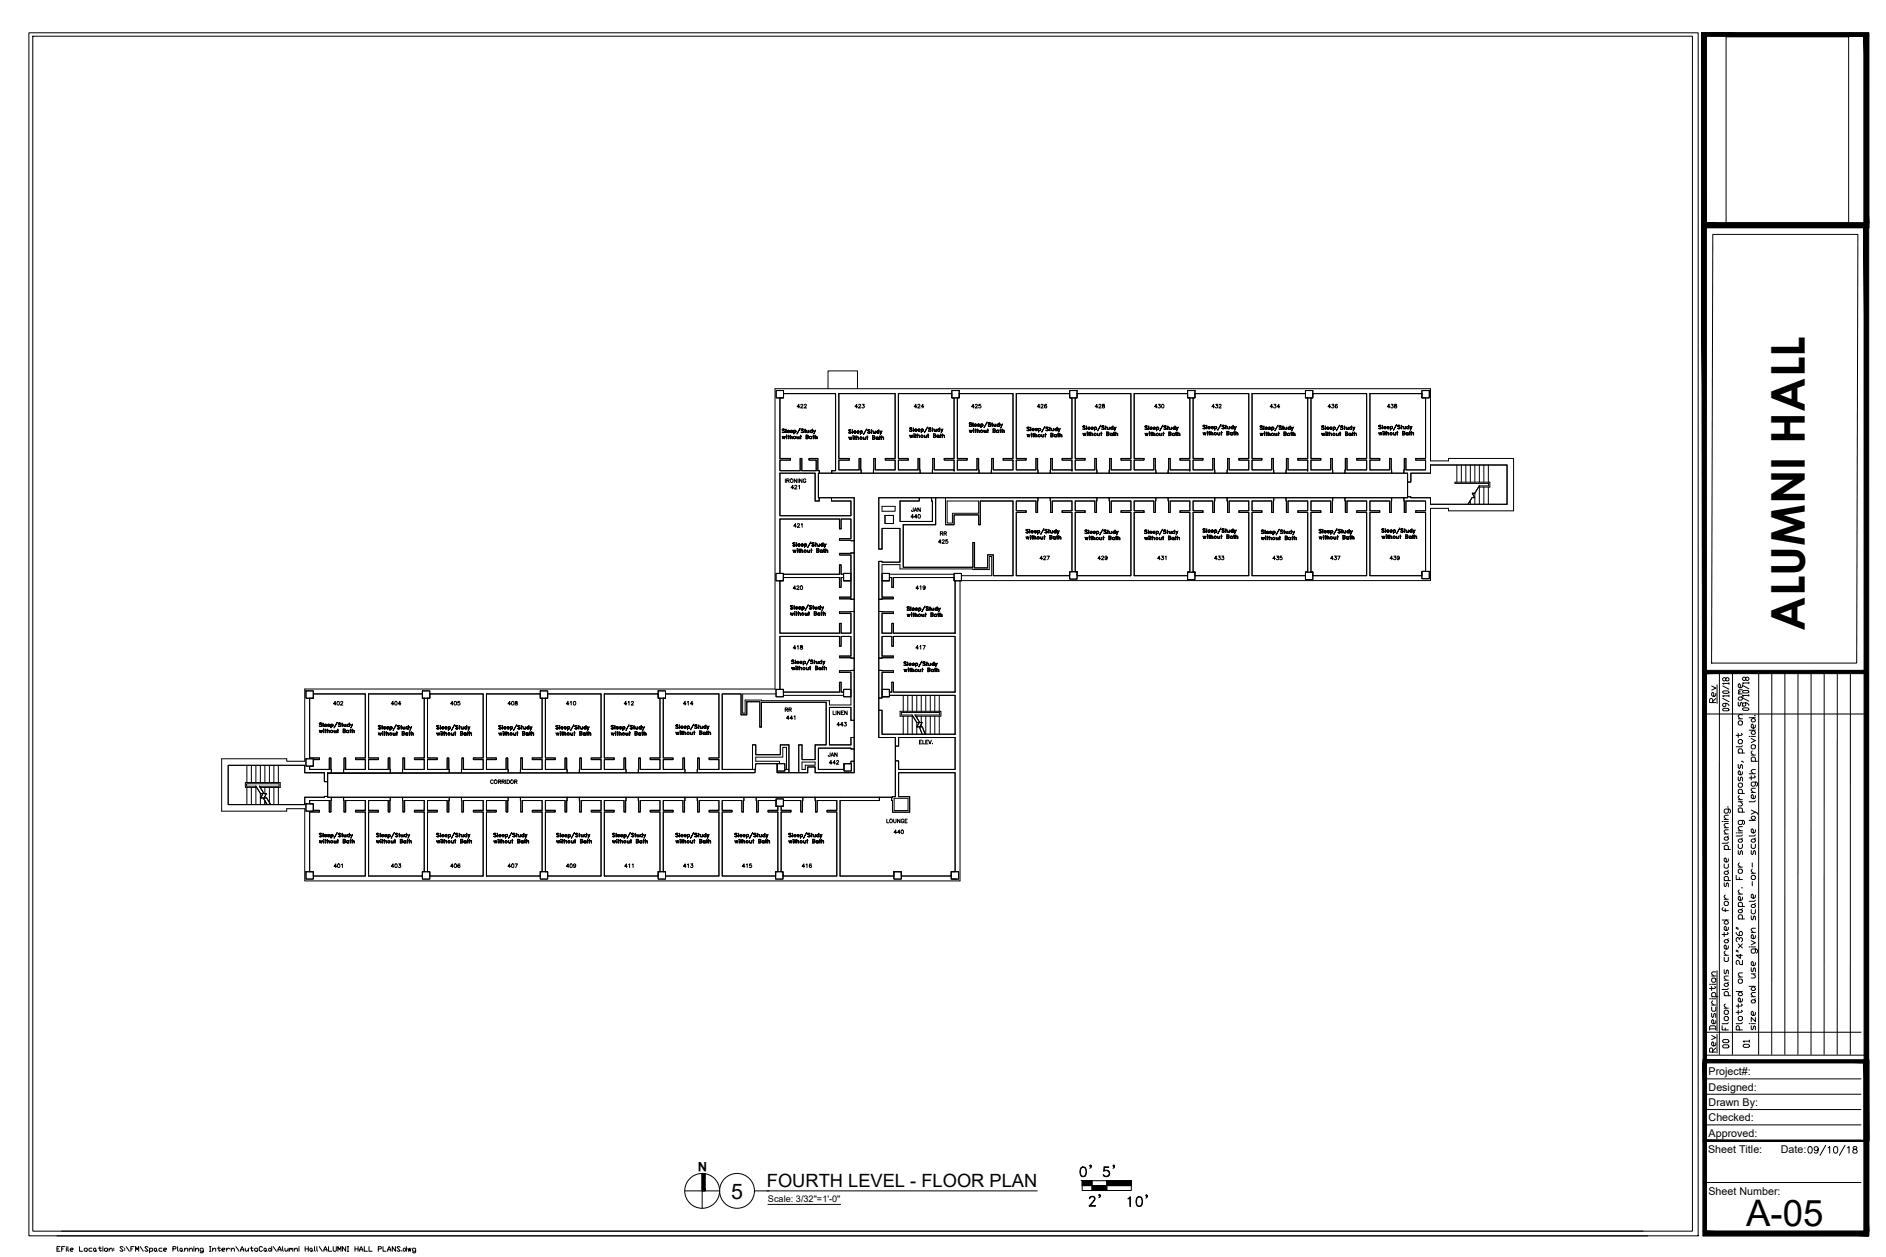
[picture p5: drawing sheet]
<svg xmlns="http://www.w3.org/2000/svg" width="914mm" height="610mm" viewBox="0 0 914 610" stroke-linecap="round" stroke-linejoin="round" font-family="sans-serif">
<defs><g id="words">
<text font-size="22.6" x="875" y="306" transform="rotate(-90 875 306)">ALUMNI HALL</text>
<text font-size="17.7" x="847" y="594">A-05</text>
<text font-size="10.4" x="354" y="581">5</text>
<g font-size="9.7">
<text x="535" y="586" transform="rotate(-90 535 586)">2'</text>
<text x="546" y="586">10'</text>
</g>
<g font-size="9.3">
<text x="530" y="572" transform="rotate(-90 530 572)">0'</text>
<text x="542" y="572" transform="rotate(-90 542 572)">5'</text>
</g>
<text font-size="8.9" x="372" y="576">FOURTH LEVEL - FLOOR PLAN</text>
<text font-size="8.8" x="876" y="562">09/10/18</text>
<text font-size="7.5" x="847" y="501" transform="rotate(-90 847 501)">Plotted on 24&quot;x36&quot; paper. For scaling purposes, plot on same</text>
<g font-size="6.6">
<text x="840" y="509" transform="rotate(-90 840 509)">00</text>
<text x="849" y="509" transform="rotate(-90 849 509)">01</text>
</g>
<text font-size="6.3" x="343" y="564" transform="rotate(180 343 564)">N</text>
<g font-size="5.3">
<text x="380" y="350">441</text>
<text x="433" y="406">440</text>
</g>
<g font-size="5.2">
<text x="828" y="521">Project#:</text>
<text x="828" y="529">Designed:</text>
<text x="828" y="536">Drawn By:</text>
<text x="828" y="544">Checked:</text>
<text x="828" y="551">Approved:</text>
<text x="828" y="559">Sheet Title:</text>
<text x="863" y="559">Date:</text>
<text x="828" y="580">Sheet Number:</text>
</g>
<g font-size="4.9">
<text x="386" y="199">422</text>
<text x="413" y="199">423</text>
<text x="442" y="199">424</text>
<text x="470" y="199">425</text>
<text x="502" y="199">426</text>
<text x="530" y="199">428</text>
<text x="559" y="199">430</text>
<text x="587" y="199">432</text>
<text x="615" y="199">434</text>
<text x="643" y="199">436</text>
<text x="672" y="199">438</text>
<text x="383" y="238">421</text>
<text x="441" y="249">JAN</text>
<text x="384" y="257">421</text>
<text x="441" y="253">440</text>
<text x="455" y="261">RR</text>
<text x="454" y="265">425</text>
<text x="503" y="273">427</text>
<text x="531" y="273">429</text>
<text x="560" y="273">431</text>
<text x="588" y="273">433</text>
<text x="616" y="273">435</text>
<text x="644" y="273">437</text>
<text x="673" y="273">439</text>
<text x="384" y="287">420</text>
<text x="443" y="287">419</text>
<text x="384" y="316">418</text>
<text x="443" y="316">417</text>
<text x="161" y="343">402</text>
<text x="189" y="343">404</text>
<text x="218" y="343">405</text>
<text x="246" y="343">408</text>
<text x="274" y="343">410</text>
<text x="302" y="343">412</text>
<text x="331" y="343">414</text>
<text x="380" y="346">RR</text>
<text x="403" y="348">LINEN</text>
<text x="405" y="353">443</text>
<text x="401" y="368">JAN</text>
<text x="401" y="372">442</text>
<text x="237" y="381">CORRIDOR</text>
<text x="429" y="400">LOUNGE</text>
<text x="161" y="422">401</text>
<text x="189" y="422">403</text>
<text x="218" y="422">406</text>
<text x="246" y="422">407</text>
<text x="274" y="422">409</text>
<text x="302" y="422">411</text>
<text x="331" y="422">413</text>
<text x="359" y="422">415</text>
<text x="388" y="422">416</text>
</g>
<text font-size="4.4" x="372" y="583">Scale: 3/32&quot;=1'-0&quot;</text>
</g></defs>
<!-- layer: BLDGlines -->
<g fill="none" stroke="#000" stroke-width=".48">
<path d="M837 18h59v90h-59zM376 189h4v4h-4zM378 193v29h5v1h-5v5h10v-6h1v6h7v-5h-4v-1h5v6v1v14h-2v-14h-17M380 191h25v37h-2v1h15l-1-7v6h-10v-5h5v-1h-5v-31M380 191h25v37h-2v1h-6v-1v-6h-5v1h4v5h-7v-6h-1v6h-10v-5h5v-1h-5v-29h2zM401 188v-8h15v8M407 191h27v31h-5v1h5v5h-10v-6l-1 7h23v-7h-1v6h-9v-5h4v-1h-4v-31M407 191h27v31h-5v1h5v5h-10v-6l-1 7h-5l-1-7v6h-10v-5h5v-1h-5zM436 191h25v2h2v29h-5v1h5v5h-10v-6h-1v7h-6v-7h-1v6h-9v-5h4v-1h-4zM436 191h25M461 189h4v4h-4zM463 193v29h-5v1h5v5h-10v-6h-1v7h23l-1-7v6h-10v-5h5v-1h-5v-29"/>
<path d="M465 191h26v31h-5v1h5v5h-9v-6h-1v7h22v-7h-1v6h-9v-5h4v-1h-4v-31M465 191h26v31h-5v1h5v5h-9v-6h-1v7h-6l-1-7v6h-10v-5h5v-1h-5v-29h1zM493 191h26v2h1v29h-5v1h5v5h-10v-6h-1v7h-6v-7h-1v6h-9v-5h4v-1h-4zM493 191h26M519 189h3v4h-3zM520 193v29h-5v1h5v5h-10v-6h-1v7h23v-7h-1v6h-10v-5h5v-1h-5v-29M522 191h26v31h-4v1h4v5h-9v-6h-1v7h22v-7h-1v6h-9v-5h5v-1h-5v-31M522 191h26v31h-4v1h4v5h-9v-6h-1v7h-6v-7h-1v6h-10v-5h5v-1h-5v-29h1zM550 191h26v2h1v29h-5v1h5v5h-10v-6l-1 7h-6v-7h-1v6h-9v-5h5v-1h-5zM550 191h26M576 189h3v4h-3zM577 193v29h-5v1h5v5h-10v-6l-1 7h23v-7h-1v6h-10v-5h5v-1h-5v-29"/>
<path d="M579 191h26v31h-4v1h4v5h-9v-6h-1v7h23l-1-7v6h-10v-5h5v-1h-5v-31M579 191h26v31h-4v1h4v5h-9v-6h-1v7h-6v-7h-1v6h-10v-5h5v-1h-5v-29h1zM607 191h26v2h1v29h-5v1h5v5h-9v-6h-1v7h-6l-1-7v6h-10v-5h5v-1h-5zM607 191h26M633 189h4v4h-4zM634 193v29h-5v1h5v5h-9v-6h-1v7h22v-7h-1v6h-9v-5h4v-1h-4v-29M637 191h26v31h-5v1h5v5h-10v-6h-1v7h23v-7h-1v6h-10v-5h5v-1h-5v-31M637 191h26v31h-5v1h5v5h-10v-6h-1v7h-6v-7h-1v6h-9v-5h4v-1h-4v-29h1zM664 191h25v2h2v29h-5v1h5v5h-9v-6h-1v7h-6v-7h-1v6h-10v-5h5v-1h-5zM664 191h25M689 189h4v4h-4zM691 193v29h-5v1h5v5h-9v-6h-1v7h1v5h2v-5h10v-3"/>
<path d="M379 208h1h-1l1 2h-1h1zM379 212l1 1v-1v1l1-1-1 1v-1v1zM381 208v2zM381 211h.1M381 212v1zM382 209h1h-1v1h1h-1zM382 212h1zM382 211v2zM383 211v2zM383 212h1v1v-1zM383 209h1h-1h1h-1l1 1h-1zM385 209v1z"/>
<path d="M386 212l1 1h-1zM387 212v1zM388 208l-2 2zM388 212h1zM388 211v2zM389 208h1h-1v2h-1h2zM390 209h1zM390 208v2zM391 211h1l-1 1M391 211v2M391 212h1l-1 1M391 209l1 1h-1z"/>
<path d="M391 212l1 1h-1M392 209v1zM393 212l1 1zM394 208v2zM394 212h1zM394 211v2zM395 210l-1-1 1 1M395 211v2zM395 212h1v1v-1zM395 209v1zM411 209h2h-1h1v1h-2h2zM411 212l1 1v-1l1 1v-1v1l-1-1v1z"/>
<path d="M413 208v2zM414 211h.1M414 212v1zM414 209h1l-1 1h1h-1l1-1v1h-1M414 212h1zM414 211l1 2zM415 211v2zM415 212h1v1v-1zM416 209v1h1h-1v-1l1 1h-1M417 209v2zM419 212v1zM420 212v1z"/>
<path d="M420 208l-1 3zM420 212h1zM420 211l1 2zM421 209h1h-1l1 1h-1h1zM422 209h1zM423 208v2zM423 211h1v2h-1zM423 211h1v1h-1h1v1h-1zM423 209l1 1h-1zM424 209v1zM426 212v1zM426 208v2z"/>
<path d="M426 212h1zM427 211v2zM427 210v-1v1M427 212h1v1v-1zM428 209l-1 2zM441 208h1h-1l1 1h-1h1zM441 211v1l1-1v1l1-1-1 1v-1l-1 1zM443 207v2zM443 210h.1M443 211v1zM444 208v1v-1v1zM444 211h.1"/>
<path d="M444 210v2zM445 210v2zM445 211h1v1v-1zM445 208h1v1h-1h1l-1-1v1h1h-1zM447 208v2zM448 211l1 1h-1zM449 211v1zM450 207l-2 3zM450 211h.1M450 210v2zM450 208h1h-1l1 1h-1h1zM452 208h.1"/>
<path d="M452 207v2zM453 210l1 1h-1M453 210v2M453 211l1 1h-1M453 208l1 1h-1zM454 208v1zM455 211v1zM456 207v2zM456 211h.1M456 210v2zM457 209l-1-1 1 1M457 210v2z"/>
<path d="M457 211h1v1v-1zM457 208l-1 2zM470 205h1h-1l1 2h-1h1zM470 209v1l1-1v1v-1v1v-1l-1 1zM472 205v2zM472 208h.1M472 209v1zM472 206h1v1l-1-1h1h-1M473 209h.1M473 208v2zM474 208v2zM474 206h1l-1 1h1h-1l1-1h-1"/>
<path d="M474 209h1v1zM476 206v1zM477 209l1 1h-1zM478 209v1zM479 205l-2 2zM479 209h.1M479 208v2zM479 205h1h-1l1 2h-1h1zM481 206h.1M481 205v2zM482 209v-1v2v-1M482 206l1 1h-1z"/>
<path d="M482 209l1 1h-2v-2h2l-1 1M483 206v1zM484 209v1zM484 205l1 2zM485 209h.1M485 208v2zM486 207l-1-1 1 1M486 208v2zM486 206l-1 1zM486 209h1v1zM498 207h1h-1l1 2h-1h1zM498 211v1l1-1v1v-1v1v-1l-1 1z"/>
<path d="M500 207v2zM500 210h.1M500 211v1zM500 208h1v1h-1l1-1h-1M501 211h.1M501 210v2zM502 210v2zM502 208h1l-1 1h1h-1l1-1h-1M502 211h1v1zM504 208v2zM505 211l1 1h-1zM506 211v1z"/>
<path d="M507 207l-2 3zM507 211h.1M507 210v2zM507 207h1h-1l1 2h-1h1zM509 208h.1M509 207v2zM509 210h1v2h-1zM510 210v1v1zM510 208v1zM511 208v1zM512 211v1zM512 207l1 2z"/>
<path d="M513 211h.1M513 210v2zM514 209l-1-1 1 1M514 210v2zM514 208l-1 2zM514 211h1v1zM525 207h1h-1l1 1h-1h1zM525 210v1l1-1v1l1-1-1 1v-1l-1 1zM527 207v1zM527 209h.1M527 210h.1M527 210v1z"/>
<path d="M528 208v-1v1v-1v1M528 210h.1M528 209v2zM529 209v2zM529 208h1v-1l-1 1h1h-1l1-1v1h-1M529 210h1v1zM531 207v2zM532 210v1h1zM533 210v1zM534 206l-2 3zM534 210h.1M534 209v2z"/>
<path d="M534 207h1h-1l1 1h-1h1zM536 207h.1M536 207v1zM537 209l1 1-1 1zM537 210h1h-1v1M537 207l1 1h-1zM538 207v1zM539 210v1zM540 207v1zM540 210h.1M540 209v2zM541 208l-1-1 1 1"/>
<path d="M541 209v2zM541 210h1v1v-1zM541 207l-1 2zM555 207h1h-1l1 1h-1h1zM555 210l1 1v-1v1l1-1-1 1v-1v1zM557 207v1zM557 209h.1M557 210h.1M557 210v1zM558 208h1l-1-1v1h1h-1v-1l1 1h-1M558 210h.1M558 209v2z"/>
<path d="M559 209v2zM559 210h1v1v-1zM559 208h1v-1l-1 1h1h-1l1-1v1h-1M561 207v2zM562 210v1h1zM563 210v1zM564 206l-2 3zM564 210h.1M564 209v2zM564 207h1h-1l1 1h-1h1zM566 207h1zM566 207v1z"/>
<path d="M567 209l1 1v1h-1zM567 210h1h-1l1 1h-1zM567 207l1 1h-1zM568 207v1zM569 210v1zM570 207v1zM570 210h1zM570 209v2zM571 208l-1-1 1 1M571 209v2zM571 210h1v1v-1zM571 207l-1 2z"/>
<path d="M583 206h1h-1l1 2h-1h1zM583 210l1 1v-1v1l1-1-1 1v-1v1zM585 206v2zM585 209h.1M585 210v1zM586 207h1h-1h1h-1l1 1h-1zM586 210h1zM586 209v2zM587 209v2zM587 207h1h-1h1h-1l1 1zM587 210h1v1zM589 207v2z"/>
<path d="M590 210l1 1h-1zM591 210v1zM592 206l-2 3zM592 210h1zM592 209v2zM592 206h2h-1v2h-1h2zM594 207h1zM594 206v2zM595 209h1l-1 1M595 209v2h1l-1-1M595 209l1 1h-1M595 210h1l-1 1"/>
<path d="M595 207l1 1h-1zM596 207v1zM597 210l1 1zM598 206v2zM598 210h1zM598 209v2zM599 208l-1-1 1 1M599 209v2zM599 210h1v1v-1zM599 207v2zM611 207h1h-1l1 1h-1h1zM611 210v1l1-1v1v-1v1v-1l-1 1z"/>
<path d="M613 207v1zM613 209h.1M613 210h.1M613 210v1zM613 207h1v1h-1h1v-1l-1 1h1zM614 210h.1M614 209v2zM615 209v2zM615 210h1v1v-1zM615 207h1v1h-1h1l-1-1v1h1h-1zM617 207v2zM618 210l1 1h-1z"/>
<path d="M619 210v1zM620 206l-2 3zM620 210h.1M620 209v2zM620 207h1h-1l1 1h-1h1zM622 207h.1M622 207v1zM623 209l1 1-1 1zM623 210h1h-1v1M623 207l1 1h-1zM624 207v1zM625 210v1z"/>
<path d="M625 207l1 1zM626 210h.1M626 209v2zM626 207l1 1zM627 209v2zM627 210h1v1v-1zM627 207l-1 2zM641 207h1h-1l1 1h-1h1zM641 210v1l1-1v1v-1v1v-1l-1 1zM643 207v1zM643 209h.1M643 210h.1"/>
<path d="M643 210v1zM643 207h1v1h-1h1v-1l-1 1h1h-1zM643 210h1zM644 209v2zM645 209v2zM645 210h1v1l-1-1zM645 207h1v1h-1h1l-1-1v1h1h-1zM646 207v2zM648 210l1 1h-1zM649 210v1zM649 206l-1 3zM649 210h1z"/>
<path d="M650 209v2zM650 207h1h-1l1 1h-1h1zM652 207h.1M652 207v1zM652 209l1 1v1h-1zM652 210h1h-1l1 1h-1M653 207v1zM654 207v1zM655 210v1zM655 207v1zM656 210h.1M656 209v2z"/>
<path d="M656 207v1zM657 209v2zM657 210h1v1v-1zM657 207l-1 2zM668 206h2h-1v2h-1h2zM668 210l1 1v-1l1 1v-1v1l-1-1v1zM670 206v2zM671 209h.1M671 210v1zM671 207h1h-1h1h-1l1 1h-1zM671 210h1zM671 209l1 2z"/>
<path d="M672 209v2zM672 210h1v1v-1zM673 207v1zM674 207v2zM676 210v1zM677 210v1zM677 206l-1 3zM677 210h1zM677 209v2zM678 206h1h-1l1 2h-1h1zM679 207h1zM680 206v2z"/>
<path d="M680 209h1v1M680 209v2h1v-1M680 209l1 1h-1M680 210h1l-1 1M680 207l1 1h-1zM681 207v1zM683 210v1zM683 206v2zM683 210h1zM684 209v2zM684 208v-1v1M684 210h1v1v-1z"/>
<path d="M685 207l-1 2zM378 229h17v14h2v-2h6v2h10v7h-35zM378 229v21h35v-7h-10v-2h11v21h-1M684 229h10v-3h37v19h-37v-4h-12v-7h2zM694 226h37v19h-37v-4h-10h-3v8h1v-6h9v5h-5v1h5v28M706 226v8M709 226v8M711 226v8M713 226v8M715 226v8M715 239v6M717 236h5v-2h-17h17v2h-5l-2 3h-1l1 2h-1l-2 4"/>
<path d="M717 226v8M717 236v9M719 226v8M719 236v9M722 226v8M722 236v9M378 252h29v4h1v-4h5v9h-6v1h7v6h-7v1h6v9h-5v-4h-1v4h-29zM428 246h6v2h-6zM429 250h4v4h-4zM436 243h10v-2h-20v25h2v-10h8v17l-10-1v19h2M436 243h10v-2h6v12h-16zM438 254h16v-13h4v13h5v-4h11v4h1v-11h16v36h-9v-10h-3v6h-7v-12v12h-34z"/>
<path d="M454 241v13h-16v21h34v-12v12h7v-6h3v10h9v-36h-16v11h-1v-4h-11v4h-5v-13h45v8h-1v-6h-9v5h4v1h-4v30M454 241h-2v12h-16v-10M459 243h15v6h-12v5h-3zM493 243h9v6h1v-8h6v8h1v-6h10v5h-5v1h5v28h-1v2h-26v-30h4v-1h-4zM497 257h2h-1v1h-1h2zM499 257v1zM500 260h.1M500 258l1-1v1h-1h1l-1-1v1h1h-1zM500 260v1zM501 260v1zM502 258v-1v1v-1v1zM503 257v2z"/>
<path d="M506 256l-1 3zM506 260v1zM507 257h1h-1l1 1h-1h1zM508 257h1zM508 257l1 1zM509 260h1v1h-1zM509 260h1l-1 1h1h-1M509 257l1 1h-1zM510 257v1zM512 257v1zM512 260l1 1zM513 257v1z"/>
<path d="M513 260v1zM513 257v2zM521 243h10v6h1v-8h6v8h1v-6h9v5h-4v1h4v30h-26v-2h-1v-28h5v-1h-5zM526 257h1h-1l1 2h-1h1zM528 257v2zM529 258h1h-1l1 1h-1zM529 260v2zM530 260v2zM530 258h1h-1h1h-1l1 1h-1zM532 258v1zM535 257l-2 2zM535 260v2z"/>
<path d="M535 257h1h-1l1 2h-1h1zM537 258h.1M537 257v2zM538 260h1l-1 1M538 260v2h1l-1-1M538 258l1 1h-1zM539 258v1zM541 257v2zM541 260v2zM542 259l-1-1 1 1M542 260v2zM542 258l-1 1z"/>
<path d="M550 243h9v6h1v-8h6l1 8v-6h10v5h-5v1h5v28h-1v2h-26v-30h5v-1h-5zM555 257h1h-1l1 2h-1h1zM557 257v2zM557 258h1h-1h1h-1l1 1zM558 260v2zM559 260v2zM559 258h1h-1h1h-1l1 1h-1zM561 258v1zM564 257l-2 2zM564 260v2zM564 257h1h-1l1 2h-1h1zM566 258h.1"/>
<path d="M566 257v2zM567 260h1l-1 1M567 260v2h1l-1-1M567 258l1 1h-1zM568 258v1zM569 257l1 2zM570 260v2zM571 259l-1-1 1 1M571 260v2zM571 258l-1 1zM578 243h10v6h1v-8h6v8h1v-6h9v5h-4v1h4v30h-26v-2h-1v-28h5v-1h-5zM583 260l1 1v-1v1l1-1-1 1v-1v1z"/>
<path d="M583 256l1 1h-1l1 1h-1h1zM585 256v2zM585 259h.1M585 260v1zM586 257h1v1h-1h1l-1-1v1h1h-1zM586 260h1zM586 259v2zM587 259v2zM587 257h1v1h-1h1v-1l-1 1h1h-1zM589 257v2zM590 260l1 1h-1zM591 260v1z"/>
<path d="M592 256l-2 3zM592 260h1zM592 259v2zM593 256l1 1h-1v1h-1h2zM594 257h1zM594 256v2zM595 259l1 1h-1M595 259v2h1l-1-1M595 257l1 1h-1zM596 257v1zM597 260l1 1zM598 256v2z"/>
<path d="M598 260h1zM598 259v2zM599 258l-1-1 1 1M599 259v2zM599 257v2zM607 243h10v6l1-8h6v8h1v-6h9v5h-5v1h5v28h-1v2h-26v-30h5v-1h-5zM612 257h1h-1l1 2h-1h1zM613 257v2zM614 258h1h-1h1h-1l1 1h-1zM615 260v2zM616 258h1h-1l1 1h-1zM617 258v1z"/>
<path d="M620 257l-1 2zM620 260l1 2zM621 257h1h-1l1 2h-1h1zM622 258h1zM623 257v2zM623 260h1v1M623 260v2h1v-1M623 258l1 1zM624 258v1zM626 257v2zM627 260v2zM627 259v-1v1"/>
<path d="M627 260l1 2zM628 258l-1 1zM636 243h9v6h1v-8h6v8h1v-6h10v5h-5v1h5v30h-26v-2h-1v-28h4v-1h-4zM640 257h1h-1l1 1h-1h1zM641 257v1zM642 260h.1M642 258l1-1v1h-1h1l-1-1v1h1h-1zM643 260v1zM644 258v-1l1 1h-1v-1v1h1h-1zM645 257v2zM648 256l-1 3zM648 260l1 1z"/>
<path d="M649 257h1h-1l1 1h-1h1zM650 257h1zM651 257v1zM651 260h1v1h-1zM651 260h1l-1 1h1h-1zM651 257l1 1zM652 257v1zM654 257v1zM655 260v1zM655 257v1zM655 260l1 1zM656 257l-1 2z"/>
<path d="M664 243h10v6h1v-8h6v8h1v-6h9v5h-5v1h5v28h-2v2h-25v-30h5v-1h-5zM670 257h1h-1l1 1h-1h1zM670 260v1l1-1v1v-1v1v-1l-1 1zM672 256v2zM672 259h.1M672 260v1zM673 257v1v-1v1zM673 260h.1M673 259v2zM674 259v2zM674 257h1v1h-1h1l-1-1v1h1h-1zM676 257v2z"/>
<path d="M677 260l1 1h-1zM678 260v1zM679 256l-2 3zM679 260h.1M679 259v2zM679 256l1 1h-1l1 1h-1h1zM681 257h.1M681 256v2zM682 259l1 1h-1M682 259v2h1l-1-1M682 257l1 1h-1zM683 257v1z"/>
<path d="M684 260v1zM684 256l1 2zM685 260h.1M685 259v2zM686 258l-1-1 1 1M686 259v2zM686 257l-1 2zM713 243v2M376 278h4v4h-4zM380 278h27v-4h1v4h1M384 263h2h-2l1 2h-1h2zM384 267l1 1v-1l1 1v-1v1l-1-1v1z"/>
<path d="M386 263v2zM387 266h.1M387 267v1zM387 264h1l-1 1h1h-1l1-1h-1M387 267h1zM387 266v2zM388 266v2zM388 267h1v1v-1zM388 264h1v1h-1l1-1h-1M390 264v2zM392 267v1zM392 267l1 1z"/>
<path d="M393 263l-1 3zM393 267h1zM393 266v2zM394 263h1h-1l1 2h-1h1zM395 264h1zM395 263l1 2zM396 266h1v2h-1M396 266v2M396 266h1l-1 1h1v1h-1M396 264l1 1h-1zM397 264v1zM399 267v1z"/>
<path d="M399 263v2zM399 267h1zM399 266l1 2zM400 265v-1v1M400 266v2zM400 267h1v1v-1zM400 264v2zM409 278h4v4h-4zM413 268h1v23h-1M413 262h-6v-1h6v-9h-5v4h-1v-4h-29v26M413 268h-6v1h6v21h-6h6M413 262h.1"/>
<path d="M413 268h.1M428 278h3v4h-3zM431 278h32M463 278h3v4h-3zM466 279h15v-9h-1v6h-44v-2h-8v16h5h-5M493 279h26M497 260l1 1v-1l1 1v-1v1h-1zM500 260h1zM501 261l1-1v1v-1zM505 260v1zM506 260h1zM512 260v1z"/>
<path d="M512 260h1zM513 261l1-1v1v-1zM519 277h3v4h-3zM520 277v-28h-5v-1h5v-5h-10v6h-1v-8h23v8h-1v-6h-10v5h5v1h-5v28M522 279h26v-30h-4v-1h4v-5h-9v6h-1v-8h22v8h-1v-6h-9v5h5v1h-5v30M526 261v1l1-1v1l1-1-1 1v-1l-1 1zM528 260h.1M528 261v1zM529 261h.1M530 261h1v1v-1zM533 261l1 1h-1zM534 261v1z"/>
<path d="M535 261h.1M538 261h1l-1 1M540 261v1zM541 261h.1M542 261h1v1v-1zM550 279h26M555 261v1l1-1v1v-1v1v-1l-1 1zM557 260h.1M557 261v1zM558 261h.1M559 261h1v1v-1zM562 261l1 1h-1z"/>
<path d="M563 261v1zM564 261h.1M567 261h1l-1 1M569 261v1zM570 261h.1M571 261h1v1v-1zM576 277h3v4h-3zM577 277v-28h-5v-1h5v-5h-10v6l-1-8h23v8h-1v-6h-10v5h5v1h-5v28M579 279h26v-30h-4v-1h4v-5h-9v6h-1v-8h23l-1 8v-6h-10v5h5v1h-5v30M587 260h1v1zM595 260l1 1h-1M599 260h1v1v-1z"/>
<path d="M607 279h26M612 261v1v-1l1 1v-1v1l-1-1v1zM614 260h.1M614 261v1zM614 261h1zM615 261h1v1v-1zM619 261v1zM620 261v1zM620 261h1zM623 260h1l-1 1M623 261h1l-1 1M626 261v1z"/>
<path d="M626 261h1zM628 261v1v-1zM633 277h4v4h-4zM634 277v-28h-5v-1h5v-5h-9v6h-1v-8h22v8h-1v-6h-9v5h4v1h-4v28M637 279h26v-30h-5v-1h5v-5h-10v6h-1v-8h23v8h-1v-6h-10v5h5v1h-5v30M640 260v1v-1l1 1v-1v1h-1zM642 260v1zM642 260h1zM643 261l1-1v1v-1zM647 260v1zM648 260v1zM648 260h1z"/>
<path d="M654 260v1zM654 260h1zM656 261v-1v1v-1zM664 279h25M674 260h1v1zM682 260l1 1h-1M686 260h1v1zM689 277h4v4h-4zM378 282v25h29v-5h1v5h5v-9h-6v-1h6M378 282h2v-2h27v5h1v-5h1v2h4v8h-6l7 1v6h-7v1h6v9h-5v-5h-1v5h-29zM380 280h27v5h1v-5h1M383 294h1h-1l1 1h-1h1z"/>
<path d="M383 297l1 1v-1v1l1-1-1 1v-1v1zM385 294v1zM385 297h.1M385 297v1zM386 294h1v1h-1h1l-1-1v1h1h-1zM386 297h1zM386 297v1zM387 297v1zM387 298l1-1v1v-1zM387 294h1v1h-1h1v-1l-1 1h1h-1zM389 294v2zM390 297l1 1h-1z"/>
<path d="M391 297v1zM392 293l-2 3zM392 297h.1M392 297v1zM392 294h2h-2l1 1h-1h1zM394 294h1zM394 294v1zM395 297h1l-1 1M395 297v1M395 297h1h-1M395 298h1h-1M395 294l1 1h-1z"/>
<path d="M395 297l1 1h-1M396 294v1zM397 297v1zM398 294v1zM398 297h1zM398 297v1zM399 295l-1-1 1 1M399 297v1zM399 298l1-1v1v-1zM399 294l-1 2zM413 297h1v22h-1M428 297h-2v22h2"/>
<path d="M428 297h5v1h-5v9h4v-5h1v5h30M428 282h3v-2h1v5h1v-5h30v2v25h-30v-5h-1v5h-4v-9h5v-1h-7v-6l7-1h-5zM431 280h1v5h1v-5h30M440 294h1h-1l1 2h-1h1zM440 298v1l1-1v1v-1v1v-1l-1 1zM442 294v2zM442 297h.1M442 298v1zM443 295h-1l1 1h-1zM443 298h.1M443 297v2zM444 297v2z"/>
<path d="M444 298h1v1l-1-1zM444 295h1h-1h1h-1v1h1h-1zM445 295v2zM447 298l1 1h-1zM448 298v1zM448 294l-1 3zM448 298h1zM449 297v2zM449 294h1h-1l1 2h-1h1zM451 295h.1M451 294v2zM451 297h1v1"/>
<path d="M451 297v2M451 297l1 1h-1M451 298h1l-1 1M452 295v1zM452 298v1h-1M453 295v1zM454 298v1zM454 294v2zM455 298h.1M455 297v2zM455 296v-1v1M456 297v2z"/>
<path d="M456 298h1v1v-1zM456 295l-1 2zM463 282v25M378 309h29v4h1v-4h5v9h-6v1h7v6h-7v1h6v8h-4v2h-1v-5h-1v5h-27v-2h-2zM392 320l-1 2zM413 319h-6v-1h6v-9h-5v4h-1v-4h-29v25M413 319h.1M428 319h5v-1h-5v-9h4v4h1v-4h30v27h-30v-5h-1v5h-1M428 309h4v4h1v-4h30v27h-30v-5h-1v5h-1v-2h-3v-8h5v-1h-7v-6h7v-1h-5zM148 335h4v4h-4zM150 339v29h5h-3M152 337h25v31h-5h5v5h-9v-5h-1v7h22v-7h-1v5h-9v-5h4h-4v-31"/>
<path d="M152 337h25v31h-5h5v5h-9v-5h-1v7h-6l-1-7v5h-10v-1h2v-4h3h-5v-29h2zM179 337h26v2h1v29h-5h5v5h-10v-5h-1v7h-6v-7h-1v5h-9v-5h4h-4zM179 337h26M205 335h3v4h-3zM206 339v29h-5h5v5h-10v-5h-1v7h23v-7h-1v5h-10v-5h5h-5v-29M208 337h26v31h-5h5v5h-9v-5h-1v7h22v-7h-1v5h-9v-5h5h-5v-31M208 337h26v31h-5h5v5h-9v-5h-1v7h-6v-7h-1v5h-10v-5h5h-5v-29h1zM236 337h26v2h1v29h-5h5v5h-10v-5l-1 7h-6v-7h-1v5h-9v-5h5h-5zM236 337h26M262 335h4v4h-4zM263 339v29h-5h5v5h-10v-5l-1 7h23v-7h-1v5h-10v-5h5h-5v-29M266 337h25v31h-4h4v5h-9v-5h-1v7h23l-1-7v5h-10v-5h5h-5v-31"/>
<path d="M266 337h25v31h-4h4v5h-9v-5h-1v7h-6v-7h-1v5h-10v-5h5h-5v-29h2zM293 337h26v2h1v29h-5h5v5h-10v-5l-1 7h-5l-1-7v5h-10v-5h5h-5zM293 337h26M319 335h4v4h-4zM320 339v29h-5h5v5h-10v-5l-1 7h23v-7h-1v5h-9v-5h4h-4v-29M323 337h26v31h-5h5v5h-10v-5h-1v7h28v-5h11v5h6v-14h-5v5h-12v-5h-1v12M323 337h26v31h-5h5v5h-10v-5h-1v7h-6v-7h-1v5h-9v-5h4h-4v-29h1zM350 337h9v10h3v-7h6v13h1v-12h32v20h-6v7h-6v-7h-2v14h-4v-14h-5v5h-12v-5h-1v12h-15zM376 334h4v4h-4zM380 336h27v-5h1v5h1M380 337h29M384 320h1h-1l1 2h-1h1z"/>
<path d="M384 324v1l1-1v1v-1v1v-1l-1 1zM386 320v2zM386 323h.1M386 324v1zM387 321h-1l1 1h-1zM387 324h.1M387 323v2zM388 323v2zM388 324h1v1l-1-1zM388 321h1h-1v1h1h-1zM389 321v1zM391 324l1 1h-1z"/>
<path d="M392 324v1zM392 324h1zM393 323v2zM393 320h1h-1l1 2h-1h1zM395 321h.1M395 320v2zM395 323h1v2h-1zM395 323h1l-1 1h1v1h-1M396 321v1zM397 321v1zM398 324v1zM398 320v2z"/>
<path d="M399 324h.1M399 323v2zM399 322v-1v1M400 323v2zM400 321l-1 1zM400 324h1v1zM409 334h4v4h-4zM413 325h1v24h-1M413 325h-6v1h6v16h-11v-2h-41v6h-1v-9h16M413 325h.1M426 339h2v-1h3v-1h32v19h-35v-12h-2zM428 334h3v4h-3z"/>
<path d="M428 325h-2v14h2v-13h5v-1h-5M431 337h32v19M438 337v8M438 321h1h-1l1 2h-1h1zM438 325h1h1l-1 1v-1v1zM440 321v2zM440 337v8M440 324h.1M440 325v1zM441 322h1h-1v1h1h-1v-1h1h-1M441 325h1zM441 324v2z"/>
<path d="M442 324v2zM442 325h1v1v-1zM442 337v8M442 322h1l-1 1h1h-1l1-1h-1M444 322v1zM444 337v8M445 325l1 1h-1zM446 325v1zM447 337v8M447 321l-2 2zM447 325h1zM447 324v2z"/>
<path d="M447 321h2h-1v2h-1h2zM449 337v8M449 322h1zM449 321v2zM450 324h1v2h-1zM450 324h1v1h-1h1v1h-1zM450 322l1 1h-1zM451 337v8M451 322v1zM452 325l1 1zM453 321v2zM453 325h1z"/>
<path d="M453 337v8M453 324v2zM454 323l-1-1 1 1M454 324v2zM454 325h1v1v-1zM454 322v1zM455 337v8M155 351h1h-1l1 1h-1h1zM155 354v1l1-1v1v-1v1v-1l-1 1zM157 351v1zM157 354h.1M157 354v1z"/>
<path d="M157 352h1v-1l-1 1h1h-1l1-1v1h-1M158 354h.1M158 354v1zM159 354v1zM159 354h1v1l-1-1zM159 352h1l-1-1v1h1h-1v-1l1 1h-1M160 351l1 2zM162 354l1 1h-1zM163 354v1zM163 350l-1 3zM163 354h1zM164 354v1z"/>
<path d="M164 351h1h-1l1 1h-1h1zM166 351h.1M166 351v1zM166 354h1v1h-1zM166 354h1h-1l1 1h-1M167 351v1zM168 351v1zM169 354v1zM169 351v1zM170 354h.1M170 354v1zM170 352v-1v1"/>
<path d="M171 354v1zM171 354h1v1v-1zM171 351l-1 2zM183 355l1 1v-1l1 1v-1v2l-1-1v1zM184 352h1h-2l1 1h-1h2zM185 352v2zM186 355h.1M186 355v2zM186 353l1-1v1h-1h1l-1-1v1h1h-1zM186 355h1zM187 355v2zM187 356l1-1v2v-1z"/>
<path d="M187 353l1-1v1h-1h1v-1l-1 1h1zM189 352v2zM191 355v1zM191 355l1 2zM192 351l-1 3zM192 355h1zM192 355v2zM193 352h1h-1l1 1h-1h1zM194 352h1zM194 352l1 2zM195 355h1v1M195 355v2l1-1"/>
<path d="M195 355h1l-1 1M195 356h1h-1M195 352l1 1h-1zM196 352v2zM198 355v2zM198 352v2zM198 355h1zM198 355l1 2zM199 353v-1v2M199 355v2zM199 352v2zM200 355v2z"/>
<path d="M212 352h1h-1l1 1h-1h1zM212 355v1v-1l1 1v-1v2l-1-1v1zM213 352l1 2zM214 355h.1M214 355v2zM214 353l1-1v1h-1h1v-1l-1 1h1h-1zM214 355h1zM215 355v2zM216 355v2zM216 356v-1l1 2-1-1zM216 353l1-1v1h-1h1l-1-1v1h1h-1zM217 352v2z"/>
<path d="M219 355l1 1h-1zM220 355v2zM220 351l-1 3zM220 355h1zM221 355v2zM221 352h1h-1l1 1h-1h1zM223 352h.1M223 352v2zM223 356h1v-1h-1v1h1h-1M224 352v1zM224 356l-1 1v-2h1v1M225 352v2z"/>
<path d="M226 355v2zM226 352v2zM227 355h.1M227 355v2zM227 353v-1v2M228 355v2zM228 352l-1 2zM228 355h1v2zM242 352h1h-1l1 1h-1h1zM242 355v1l1-1v1v-1v2v-1l-1 1zM244 352v2zM244 355h.1"/>
<path d="M244 355v2zM244 353l1-1v1h-1h1v-1l-1 1h1zM245 355h.1M245 355v2zM246 355v2zM246 356l1-1v2v-1zM246 353l1-1v1h-1h1l-1-1v1h1h-1zM247 352l1 2zM249 355l1 1h-1zM250 355v2zM251 351l-2 3zM251 355h.1"/>
<path d="M251 355v2zM251 352h1h-1l1 1h-1h1zM253 352h.1M253 352v2zM253 355h1v1M253 355v2l1-1M253 355h1l-1 1M253 356h1h-1M254 352v1zM255 352v2zM256 355v2zM256 352v2z"/>
<path d="M257 355h.1M257 355v2zM257 353v-1v2M258 355v2zM258 352l-1 2zM258 355h1v2zM270 352h1h-1l1 1h-1h1zM270 355v1v-1l1 1v-1v2l-1-1v1zM271 352v2zM272 355h.1M272 355v2zM272 353l1-1v1h-1h1l-1-1v1h1h-1z"/>
<path d="M272 355h1zM272 355l1 2zM273 355v2zM273 356l1-1v2v-1zM274 353v-1l1 1h-1v-1v1h1h-1zM275 352v2zM277 355v1zM278 355v2zM278 351l-1 3zM278 355h1zM278 355l1 2zM279 352h1h-1l1 1h-1h1z"/>
<path d="M280 352h1zM281 352v2zM281 356h1v-1h-1v1h1h-1M281 352l1 1zM282 356l-1 1v-2h1v1M282 352v2zM284 355v2zM284 352v2zM284 355h1zM285 355v2zM285 353v-1v2M285 355l1 2z"/>
<path d="M286 356v-1v2v-1zM286 352l-1 2zM296 355l1 1v-1v1l1-1-1 2v-1v1zM296 352h1h-1l1 1h-1h1zM298 352v2zM298 355h.1M298 355l1 2zM299 353l1-1v1h-1h1l-1-1v1h1h-1zM299 355h1zM299 355v2zM300 355v2zM300 353l1-1v1h-1h1v-1l-1 1h1z"/>
<path d="M300 355h1v2zM302 352v2zM303 355l1 1zM304 355v2zM305 351l-2 3zM305 355h1zM305 355v2zM306 352h1h-1l1 1h-2h2zM307 352h1zM307 352v2zM308 356h1v-1h-1v1h1h-1M308 352l1 1h-1z"/>
<path d="M309 356l-1 1v-2h1v1M309 352v2zM311 355v2zM311 352v2zM311 355h1zM312 353l-1-1 1 2M312 355v2zM312 352v2zM313 355v2zM328 352h1h-1l1 1h-1h1zM328 355v1v-1l1 1v-1v1l-1-1v1zM329 351l1 2z"/>
<path d="M330 354h.1M330 355h.1M330 355v1zM330 352h1v1h-1h1v-1l-1 1h1h-1zM330 355h1zM331 354v2zM331 354l1 2zM332 355v1zM332 352h1h-1v1h1h-1zM333 352v2zM335 355v1zM336 355v1z"/>
<path d="M336 351l-1 3zM336 355h1zM337 354v2zM337 352h1h-1l1 1h-1h1zM338 352h1zM339 351v2zM339 354l1 1v1h-1zM339 355h1h-1h1v1h-1M340 352v1zM340 352l1 1zM342 355v1zM342 351v2z"/>
<path d="M342 355h1zM343 354v2zM343 352v1zM344 354v2zM344 352l-1 2zM344 355l1 1zM402 343v18h11v-3h1v5h-17v10h12M402 343h11v6h1v9h-1v3h-11zM402 343h11M436 358h27v15h-27v-4h-2v-7h2zM438 347v9M440 347v9"/>
<path d="M442 347v9M443 347h-7v-2h20v2h-12M444 347v1M444 350v6M447 347v3M447 351v1M447 356l-1-4-2 1 2-3h-1l-3-3h-5v-1h19v1h-12l2 3h1l-1 3 1-1 2 4M449 347v9M451 347v9M453 347v9M455 347v9M463 356h-35v-12h-2v14h8v4h2v-4h27v15h-27v-4h-2v17l-2 1 1 7h8v-8h-5v-11h27v48"/>
<path d="M107 368h32v1h9v-35h228v-146h318v36h8v-2h32v26h-32v-1h-8v35h-229v145h-317v-35h-9v1h-32zM111 371h37v4h9v4h2v7l-11 1v3h-37zM120 371v8M122 371v8M124 371v8M126 371v8M128 371v8M131 371v8M133 371v8M135 371v8M148 368h4v4h-4zM150 372v1h10v-5l1 7h-2v4h-2v-4"/>
<path d="M157 375h-9v-4h-37v19h37v-3l11-1 2 1-1 7v-6h-10v2M157 375h.1M159 375h207v-5h11v5h15v-3h3v3h19v-134h-17v-12h285v12h-256v25h2v-10h8v17l-10-1v86h8v28l-275 1zM350 373h16M377 370h4v4h-4zM378 370v-1h-12v-2h14v-5h1v11M381 373h2M389 370h6v1h-5v2h-1zM397 363h17v6h-1v1h-4v3h-12zM409 370h4v4h-4zM413 370v-1h1v6h-19v-3h-3v3h-5v-14h2v7h6v-7h6v-20h-32v12h-1v-13h-6v7h-3v-10h-9v36M120 382v8"/>
<path d="M122 382v8M124 382v8M124 382h-5v-3h17v3h-10M126 385v5M128 382v3M128 386v1M128 388v2M130 390l-2-3h-2l2-2h-2l-2-4h-4v-1h15v1h-9l2 4h1l-1 2h1l2 3M131 382v8M133 382v8M135 382v8M148 390h4v3h-4z"/>
<path d="M150 388h10v6l1-7h6v7h1v-6h9v5h-5v1h5v31h-25v-2h-2v-29h5v-1h-3v-3h-2zM152 393h3v1h-5v29M179 388h9v6h1v-7h6v7h1v-6h10v5h-5v1h5v29h-1v2h-26v-31h4v-1h-4zM207 388h10v6h1v-7h6v7h1v-6h9v5h-5v1h5v31h-26v-2h-1v-29h5v-1h-5zM236 388h9v6h1v-7h6l1 7v-6h10v5h-5v1h5v29h-1v2h-26v-31h5v-1h-5zM264 388h10v6h1v-7h6v7h1v-6h9v5h-4v1h4v31h-25v-2h-2v-29h5v-1h-5zM293 388h10v6l1-7h5l1 7v-6h10v5h-5v1h5v29h-1v2h-26v-31h5v-1h-5zM322 388h9v6h1v-7h6v7h1v-6h10v5h-5v1h5v31h-26v-2h-1v-29h4v-1h-4zM350 388h10v6l1-7h6v7h1v-6h8v3h1v2h-5v1h5v29h-1v2h-26v-31h5v-1h-5zM376 387h4v4h-4zM376 388h-8v6h-1v-7h22v7h-1v-6h-8M377 391v2h-5v1h5v29"/>
<path d="M379 391v2h4v1h-4v29M380 388h8v6h1v-7h6v7h1v-6h10v5h-5v1h5v31h-26v-2h-1v-29h4v-1h-4v-2h1zM407 388h19v-1h6l1 7h8v-8h-5v-11h27v48h-2v2h-24v-2h-4v2h-26zM434 387h6v6h-6zM155 408v1l1-1v1v-1v1v-1l-1 1zM155 404h1h-1l1 2h-1h1zM157 404v2zM157 407h.1M157 408v1zM157 405h1h-1h1h-1l1 1zM158 408h.1M158 407v2z"/>
<path d="M159 407v2zM159 408h1v1l-1-1zM159 405h1h-1v1h1h-1zM160 405l1 1zM162 408l1 1h-1zM163 408v1zM163 404l-1 2zM163 408h1zM164 407v2zM164 404h1h-1l1 2h-1h1zM166 405h.1M166 404v2z"/>
<path d="M166 407h1v2h-1zM166 407h1l-1 1h1v1h-1M167 405v1zM168 405v1zM169 408v1zM169 404v2zM170 408h.1M170 407v2zM170 406v-1v1M171 407v2zM171 408h1v1v-1zM171 405l-1 1z"/>
<path d="M182 408l1 1v-1l1 1v-1v1l-1-1v1zM183 404h1h-1l1 2h-2h2zM184 404v2zM185 407h.1M185 408v1zM185 405h1h-1h1h-1l1 1h-1zM185 408h1zM185 407l1 2zM186 407v2zM186 408h1v1v-1zM187 405h1h-1v1h1h-1zM188 405v1z"/>
<path d="M190 408v1zM191 408v1zM191 404l-1 2zM191 408h1zM191 407l1 2zM192 404h1h-1l1 2h-1h1zM193 405h1zM194 404v2zM194 407h1v2h-1zM194 407h1v1h-1h1v1h-1zM194 405l1 1h-1zM195 405v1z"/>
<path d="M197 408v1zM197 404v2zM197 408h1zM198 407v2zM198 406v-1v1M198 408h1v1v-1zM199 405l-1 1zM212 408v1v-1l1 1v-1v1l-1-1v1zM212 404h1h-1l1 2h-1h1zM213 404l1 2zM214 407h.1M214 408v1z"/>
<path d="M214 405h1h-1h1h-1l1 1h-1zM214 408h1zM215 407v2zM216 407v2zM216 408l1 1-1-1zM216 405h1h-1v1h1h-1zM217 405v1zM219 408l1 1h-1zM220 408v1zM220 404l-1 2zM220 408h1zM221 407v2z"/>
<path d="M221 404h1h-1l1 2h-1h1zM223 405h.1M223 404v2zM223 407h1v2h-1zM223 407h1v1h-1h1v1h-1zM224 405v1zM225 405v1zM226 408v1zM226 404v2zM227 408h.1M227 407v2zM227 406v-1v1"/>
<path d="M228 407v2zM228 408h1v1l-1-1zM228 405l-1 1zM239 404h2h-2l1 2h-1h2zM239 408l1 1v-1l1 1v-1v1l-1-1v1zM241 404v2zM242 407h.1M242 408v1zM242 405h1h-1h1h-1l1 1h-1zM242 408h1zM242 407v2zM243 407v2z"/>
<path d="M243 408h1v1v-1zM243 405h1h-1h1h-1l1 1zM245 405v1zM247 408v1zM247 408l1 1zM248 404l-1 2zM248 408h1zM248 407v2zM249 404h1h-1l1 2h-1h1zM250 405h1zM250 404l1 2zM251 407h1v2h-1z"/>
<path d="M251 407h1l-1 1h1v1h-1M251 405l1 1h-1zM252 405v1zM254 408v1zM254 404v2zM254 408h1zM254 407l1 2zM255 406v-1v1M255 407v2zM255 408h1v1v-1zM255 405v1zM270 408v1l1-1v1v-1v1v-1l-1 1z"/>
<path d="M270 404h1h-1l1 2h-1h1zM272 404v2zM272 407h.1M272 408v1zM272 405h1h-1h1h-1l1 1zM273 408h.1M273 407v2zM274 407v2zM274 408h1v1v-1zM274 405h1h-1v1h1h-1zM275 405l1 1zM277 408l1 1h-1z"/>
<path d="M278 408v1zM279 404l-2 2zM279 408h.1M279 407v2zM279 404h1h-1l1 2h-1h1zM281 405h.1M281 404v2zM281 407h1v2h-1zM281 407h1l-1 1h1v1h-1M282 405v1zM283 405v1zM284 408v1z"/>
<path d="M284 404v2zM285 408h.1M285 407v2zM285 406v-1v1M286 407v2zM286 408h1v1v-1zM286 405l-1 1zM297 404h1h-1l1 2h-1h1zM297 408v1l1-1v1v-1v1v-1l-1 1zM299 404v2zM299 407h.1M299 408v1z"/>
<path d="M300 405v1h-1zM300 408h.1M300 407v2zM301 407v2zM301 408h1v1v-1zM301 405h1h-1h1h-1l1 1h-1zM303 405v1zM304 408l1 1h-1zM305 408v1zM306 404l-2 2zM306 408h.1M306 407v2z"/>
<path d="M306 404h1h-1l1 2h-1h1zM308 405h.1M308 404v2zM308 407h1v2h-1zM309 407v1v1zM309 405v1zM310 405v1zM311 408v1zM311 404l1 2zM312 408h.1M312 407v2zM313 406l-1-1 1 1"/>
<path d="M313 407v2zM313 408h1v1v-1zM313 405l-1 1zM328 404h1h-1l1 2h-1h1zM328 408v1v-1l1 1v-1v1l-1-1v1zM329 404l1 2zM330 407h.1M330 408v1zM330 405h1h-1v1h1h-1zM330 408h1zM331 407v2zM331 407l1 2z"/>
<path d="M332 408v1v-1zM332 405h1h-1h1h-1l1 1h-1zM333 405v1zM335 408v1zM336 408v1zM336 404l-1 2zM336 408h1zM337 407v2zM337 404h1h-1l1 2h-1h1zM338 405h1zM339 404v2zM339 407h1v2h-1z"/>
<path d="M339 407h1l-1 1h1v1h-1M340 405v1zM340 405l1 1zM342 408v1zM342 404v2zM342 408h1zM343 407v2zM343 406v-1v1M344 407v2zM344 408l1 1-1-1zM344 405l-1 1zM356 404h1h-1l1 2h-1h1z"/>
<path d="M356 408l1 1v-1v1l1-1-1 1v-1v1zM358 404v2zM358 407h.1M358 408v1zM359 405h1h-1h1h-1l1 1h-1zM359 408h1zM359 407v2zM360 407v2zM360 408h1v1v-1zM360 405h1h-1h1h-1l1 1zM362 405v1zM363 408l1 1h-1z"/>
<path d="M364 408v1zM365 404l-2 2zM365 408h1zM365 407v2zM365 404h2h-1v2h-1h2zM367 405h1zM367 404v2zM368 407h1v2h-1zM368 407h1l-1 1h1v1h-1M368 405l1 1h-1zM369 405v1zM370 408l1 1z"/>
<path d="M371 404v2zM371 408h1zM371 407v2zM372 406l-1-1 1 1M372 407v2zM372 408h1v1v-1zM372 405v1zM382 404h2h-1v2h-1h2zM382 408l1 1v-1l1 1v-1v1l-1-1v1zM384 404v2zM385 407h.1M385 408v1z"/>
<path d="M385 405h1h-1v1h1h-1zM385 408h1zM385 407v2zM386 407v2zM386 408h1v1v-1zM387 405v1zM388 405v1zM390 408v1zM390 408l1 1zM391 404l-1 2zM391 408h1zM391 407v2z"/>
<path d="M392 404h1h-1l1 2h-1h1zM393 405h1zM393 404l1 2zM394 407h1v2h-1zM394 407h1l-1 1h1v1h-1M394 405l1 1h-1zM395 405v1zM397 408v1zM397 404v2zM397 408h1zM397 407l1 2zM398 406v-1v1"/>
<path d="M398 407v2zM398 408h1v1v-1zM398 405v1zM148 423h4v3h-4zM152 425h25v-31h-5v-1h5v-5h-9v6h-1v-7h22v7h-1v-6h-9v5h4v1h-4v31M179 425h26M205 423h3v3h-3zM206 423v-29h-5v-1h5v-5h-10v6h-1v-7h23v7h-1v-6h-10v5h5v1h-5v29M208 425h26v-31h-5v-1h5v-5h-9v6h-1v-7h22v7h-1v-6h-9v5h5v1h-5v31M236 425h26M262 423h4v3h-4zM263 423v-29h-5v-1h5v-5h-10v6l-1-7h23v7h-1v-6h-10v5h5v1h-5v29"/>
<path d="M266 425h25v-31h-4v-1h4v-5h-9v6h-1v-7h23l-1 7v-6h-10v5h5v1h-5v31h26M319 423h4v3h-4zM320 423v-29h-5v-1h5v-5h-10v6l-1-7h23v7h-1v-6h-9v5h4v1h-4v29M323 425h26v-31h-5v-1h5v-5h-10v6h-1v-7h23l-1 7v-6h-10v5h5v1h-5v31h26M376 423h4v3h-4zM380 425h26v-31h-5v-1h5v-5h-10v6h-1v-7h31v1h-19v37M407 425h26M433 423h4v3h-4zM437 425h24M461 423h4v3h-4zM461 426h3M525 573h24v4h-24z"/>
<path d="M525 575h24M529 573v4M537 573v4"/>
<circle cx="385" cy="212" r=".6"/>
<circle cx="386" cy="209" r=".6"/>
<circle cx="393" cy="212" r=".6"/>
<circle cx="393" cy="209" r=".6"/>
<circle cx="417" cy="212" r=".6"/>
<circle cx="417" cy="213" r=".5"/>
<circle cx="418" cy="210" r=".6"/>
<circle cx="425" cy="213" r=".6"/>
<circle cx="425" cy="210" r=".6"/>
<circle cx="447" cy="212" r=".6"/>
<circle cx="447" cy="209" r=".6"/>
<circle cx="455" cy="212" r=".6"/>
<circle cx="455" cy="209" r=".6"/>
<circle cx="476" cy="209" r=".5"/>
<circle cx="476" cy="209" r=".6"/>
<circle cx="476" cy="206" r=".6"/>
<circle cx="484" cy="209" r=".6"/>
<circle cx="484" cy="206" r=".6"/>
<circle cx="504" cy="211" r=".5"/>
<circle cx="504" cy="211" r=".6"/>
<circle cx="504" cy="208" r=".6"/>
<circle cx="512" cy="211" r=".6"/>
<circle cx="512" cy="208" r=".6"/>
<circle cx="531" cy="211" r=".5"/>
<circle cx="531" cy="211" r=".6"/>
<circle cx="531" cy="208" r=".6"/>
<circle cx="539" cy="211" r=".6"/>
<circle cx="539" cy="208" r=".6"/>
<circle cx="561" cy="211" r=".6"/>
<circle cx="561" cy="211" r=".5"/>
<circle cx="561" cy="208" r=".6"/>
<circle cx="569" cy="211" r=".6"/>
<circle cx="569" cy="208" r=".6"/>
<circle cx="589" cy="210" r=".5"/>
<circle cx="589" cy="210" r=".6"/>
<circle cx="590" cy="208" r=".6"/>
<circle cx="597" cy="211" r=".6"/>
<circle cx="597" cy="208" r=".6"/>
<circle cx="617" cy="211" r=".5"/>
<circle cx="617" cy="211" r=".6"/>
<circle cx="617" cy="208" r=".6"/>
<circle cx="625" cy="211" r=".6"/>
<circle cx="625" cy="208" r=".6"/>
<circle cx="647" cy="211" r=".5"/>
<circle cx="647" cy="211" r=".6"/>
<circle cx="647" cy="208" r=".6"/>
<circle cx="654" cy="211" r=".6"/>
<circle cx="655" cy="208" r=".6"/>
<circle cx="674" cy="210" r=".5"/>
<circle cx="674" cy="210" r=".6"/>
<circle cx="675" cy="208" r=".6"/>
<circle cx="682" cy="211" r=".6"/>
<circle cx="682" cy="208" r=".6"/>
<circle cx="504" cy="258" r=".6"/>
<circle cx="511" cy="258" r=".6"/>
<circle cx="532" cy="258" r=".6"/>
<circle cx="540" cy="258" r=".6"/>
<circle cx="561" cy="258" r=".6"/>
<circle cx="569" cy="258" r=".6"/>
<circle cx="590" cy="258" r=".6"/>
<circle cx="597" cy="258" r=".6"/>
<circle cx="618" cy="258" r=".6"/>
<circle cx="625" cy="258" r=".6"/>
<circle cx="646" cy="258" r=".6"/>
<circle cx="653" cy="258" r=".6"/>
<circle cx="676" cy="258" r=".6"/>
<circle cx="684" cy="258" r=".6"/>
<circle cx="390" cy="267" r=".6"/>
<circle cx="391" cy="264" r=".6"/>
<circle cx="398" cy="267" r=".6"/>
<circle cx="398" cy="264" r=".6"/>
<circle cx="503" cy="261" r=".5"/>
<circle cx="503" cy="261" r=".6"/>
<circle cx="511" cy="261" r=".6"/>
<circle cx="532" cy="261" r=".5"/>
<circle cx="532" cy="261" r=".6"/>
<circle cx="540" cy="261" r=".6"/>
<circle cx="561" cy="261" r=".5"/>
<circle cx="561" cy="261" r=".6"/>
<circle cx="569" cy="261" r=".6"/>
<circle cx="589" cy="261" r=".6"/>
<circle cx="589" cy="261" r=".5"/>
<circle cx="597" cy="261" r=".6"/>
<circle cx="618" cy="261" r=".5"/>
<circle cx="618" cy="261" r=".6"/>
<circle cx="625" cy="261" r=".6"/>
<circle cx="646" cy="261" r=".6"/>
<circle cx="646" cy="261" r=".5"/>
<circle cx="653" cy="261" r=".6"/>
<circle cx="676" cy="261" r=".5"/>
<circle cx="676" cy="261" r=".6"/>
<circle cx="684" cy="261" r=".6"/>
<circle cx="389" cy="298" r=".6"/>
<circle cx="389" cy="295" r=".6"/>
<circle cx="397" cy="298" r=".6"/>
<circle cx="397" cy="295" r=".6"/>
<circle cx="446" cy="298" r=".6"/>
<circle cx="446" cy="296" r=".6"/>
<circle cx="453" cy="299" r=".6"/>
<circle cx="454" cy="296" r=".6"/>
<circle cx="390" cy="324" r=".5"/>
<circle cx="390" cy="324" r=".6"/>
<circle cx="390" cy="321" r=".6"/>
<circle cx="397" cy="324" r=".6"/>
<circle cx="398" cy="321" r=".6"/>
<circle cx="444" cy="325" r=".5"/>
<circle cx="444" cy="325" r=".6"/>
<circle cx="445" cy="322" r=".6"/>
<circle cx="452" cy="325" r=".6"/>
<circle cx="452" cy="322" r=".6"/>
<circle cx="161" cy="355" r=".5"/>
<circle cx="161" cy="355" r=".6"/>
<circle cx="161" cy="352" r=".6"/>
<circle cx="168" cy="355" r=".6"/>
<circle cx="169" cy="352" r=".6"/>
<circle cx="189" cy="356" r=".6"/>
<circle cx="189" cy="356" r=".5"/>
<circle cx="190" cy="353" r=".6"/>
<circle cx="197" cy="356" r=".6"/>
<circle cx="197" cy="353" r=".6"/>
<circle cx="218" cy="356" r=".6"/>
<circle cx="218" cy="356" r=".5"/>
<circle cx="218" cy="353" r=".6"/>
<circle cx="225" cy="356" r=".6"/>
<circle cx="226" cy="353" r=".6"/>
<circle cx="248" cy="356" r=".5"/>
<circle cx="248" cy="356" r=".6"/>
<circle cx="248" cy="353" r=".6"/>
<circle cx="255" cy="356" r=".6"/>
<circle cx="256" cy="353" r=".6"/>
<circle cx="276" cy="356" r=".6"/>
<circle cx="276" cy="356" r=".5"/>
<circle cx="276" cy="353" r=".6"/>
<circle cx="283" cy="356" r=".6"/>
<circle cx="283" cy="353" r=".6"/>
<circle cx="302" cy="356" r=".6"/>
<circle cx="302" cy="356" r=".5"/>
<circle cx="303" cy="353" r=".6"/>
<circle cx="310" cy="356" r=".6"/>
<circle cx="310" cy="353" r=".6"/>
<circle cx="334" cy="356" r=".5"/>
<circle cx="334" cy="356" r=".6"/>
<circle cx="334" cy="353" r=".6"/>
<circle cx="341" cy="356" r=".6"/>
<circle cx="342" cy="353" r=".6"/>
<circle cx="161" cy="408" r=".6"/>
<circle cx="161" cy="408" r=".5"/>
<circle cx="161" cy="405" r=".6"/>
<circle cx="168" cy="408" r=".6"/>
<circle cx="169" cy="405" r=".6"/>
<circle cx="188" cy="408" r=".5"/>
<circle cx="188" cy="408" r=".6"/>
<circle cx="189" cy="405" r=".6"/>
<circle cx="196" cy="408" r=".6"/>
<circle cx="196" cy="405" r=".6"/>
<circle cx="218" cy="408" r=".6"/>
<circle cx="218" cy="408" r=".5"/>
<circle cx="218" cy="405" r=".6"/>
<circle cx="225" cy="408" r=".6"/>
<circle cx="226" cy="405" r=".6"/>
<circle cx="245" cy="408" r=".6"/>
<circle cx="245" cy="408" r=".5"/>
<circle cx="246" cy="405" r=".6"/>
<circle cx="253" cy="408" r=".6"/>
<circle cx="253" cy="405" r=".6"/>
<circle cx="276" cy="408" r=".6"/>
<circle cx="276" cy="408" r=".5"/>
<circle cx="276" cy="405" r=".6"/>
<circle cx="283" cy="408" r=".6"/>
<circle cx="284" cy="405" r=".6"/>
<circle cx="303" cy="408" r=".6"/>
<circle cx="303" cy="408" r=".5"/>
<circle cx="303" cy="405" r=".6"/>
<circle cx="311" cy="408" r=".6"/>
<circle cx="311" cy="405" r=".6"/>
<circle cx="334" cy="408" r=".5"/>
<circle cx="334" cy="408" r=".6"/>
<circle cx="334" cy="405" r=".6"/>
<circle cx="341" cy="408" r=".6"/>
<circle cx="342" cy="405" r=".6"/>
<circle cx="362" cy="408" r=".5"/>
<circle cx="362" cy="408" r=".6"/>
<circle cx="363" cy="405" r=".6"/>
<circle cx="370" cy="408" r=".6"/>
<circle cx="370" cy="405" r=".6"/>
<circle cx="388" cy="408" r=".6"/>
<circle cx="388" cy="408" r=".5"/>
<circle cx="389" cy="405" r=".6"/>
<circle cx="396" cy="408" r=".6"/>
<circle cx="396" cy="405" r=".6"/>
</g>
<!-- layer: Text1 -->
<g fill="none" stroke="#000" stroke-width=".48">
<path d="M381 232v2M381 233h1l1-1h-2v2M386 232v2l-1-2v2M387 232v2M389 232v2l-1-2v2M391 233a.7 .7 0 0 0-1 0 .7 .7 0 0 0 0 1 .7 .7 0 0 0 1 0l-1-1M446 360h.1M447 359h-1v2h1M447 359v2h1M449 360h1M450 359h-1v2h1M450 359l1 2 1-2"/>
<path d="M452 361h.1"/>
<circle cx="384" cy="233" r=".8"/>
</g>
<!-- layer: A-ANNO-TTLB -->
<path d="M830 114h71l-1 208h-70z" fill="none" stroke="#000" stroke-width=".48"/>
<!-- layer: G-ANNO-TTLB -->
<g fill="none" stroke="#000" stroke-width=".48">
<path d="M14 16h809v583h-809zM16 18h805v579h-805zM825 16h81v94h-81zM827 18h77v90h-77zM834 326v185M840 326v185M853 326v185M859 326v185M865 326v185M872 326v185M878 326v185M884 326v185"/>
<path d="M887 326h-60v185M891 326v185M897 326v185M906 326v185M827 346h77M826 514h80v85h-80zM827 515h77v82h-77zM827 501h75M826 538h76M826 531h76M826 523h76M826 553h76"/>
<path d="M826 546h76M826 573h76M28 599h771M30 597h767"/>
</g>
<g fill="#000" stroke="#000" stroke-width=".48">
<path d="M825 18l2 90v-90zM825 18l2 90h-2z"/>
<path d="M825 16l81 2v-2zM825 16l81 2h-81z"/>
<path d="M904 18l2 90v-90zM904 18l2 90h-2z"/>
<path d="M825 110l2 443v-443zM825 110l2 443h-1z"/>
<path d="M825 108l81 2v-2zM825 108l81 2h-81z"/>
<path d="M825 108l81 2v-2zM825 108l81 2h-81z"/>
<path d="M904 110l2 443v-443zM904 110l2 443h-2z"/>
<path d="M827 325v2l78-2zM827 327l78-2v2z"/>
<path d="M826 515l1 82v-82zM826 515l1 82h-1z"/>
<path d="M826 514l80 1v-1zM826 514l80 1h-80z"/>
<path d="M904 515l2 82v-82zM904 515l2 82h-2z"/>
<path d="M826 553l80 1v-1zM826 553l80 1h-80z"/>
<path d="M826 597l80 2v-2zM826 597l80 2h-80z"/>
</g>
<!-- layer: 0 -->
<path d="M897 16v2M898 16v2" fill="none" stroke="#000" stroke-width=".5"/>
<g fill="none" stroke="#000" stroke-width=".48">
<path d="M827 16v581M898 16v2M332 578h17M342 569v9h-2v-9v17M366 578h7"/>
<circle cx="340" cy="578" r="8"/>
<circle cx="357" cy="578" r="8"/>
</g>
<!-- layer: LIGHTING -->
<path d="M827 512h77" fill="none" stroke="#000" stroke-width=".48"/>
<!-- layer: G-ANNO-TEXT -->
<g fill="none" stroke="#000" stroke-width=".48">
<path d="M830 333l2 1-2 1M832 336l-1 2-1-1v-1h1v2M832 339l-2 1M832 332v9M835 335h3v1h-2zM835 339l3 1M835 333l3 1M837 329h1v1h-1l-1-1h-1l1 1h1M838 337h-3l1 1M838 331h-3l1 1M838 331v1M838 337v1"/>
<path d="M830 341v-2h-1v2h3M835 344h3l-2 1zM837 341l-1 2-1-1 1-1h1l1 1M848 354h3M848 348h3M849 358l2 1-2 1M849 357h2M850 354l1 2h-1l-1-1zM850 348l1 2h-1l-1-1zM851 347h.1M851 352v1h-1l-1-1 1-1v1v1M848 375h3"/>
<path d="M849 362l2-1v2h-1zM849 369h3M849 366h2M850 369h-1l1-2 1 1v1M850 364l-1 1 1 1M851 376v1h-3M851 379v2h-2l1-2h2v1v1M851 373l-2 1 1 1M835 398h.1M836 398h2M836 397h2M837 391h1"/>
<path d="M838 399l-2 1 1 1M838 395l-2 1 1 1M838 392l-1 2h-1v-2h2l1 1-1 1M848 398h3M849 393l3 1v1M849 384h2M850 396h1l-1 2-1-1zM851 388v1h-3M851 386v1h-1l-1-1 1-1v1v1M851 382l-2 1 1 1M851 394l-2 1M836 419v2h2v-2"/>
<path d="M836 412h3M836 404h2M836 401h2M836 412v-1v-1h2v2M836 406h2l-1 1h-1zM838 416l-1 2h-1v-2h1v2M838 408l-1 1h-2M838 402l-2 1 1 1M838 405l-1 1M849 412v2h1l1-2v2M849 409l1 2h1v-2M850 407h1v1h-2z"/>
<path d="M851 405h-3M851 402v2h-1l-1-2h1v2M851 406v1M836 438l1-1 1 2h-2zM836 428v2l1-2 1 2M836 423h1l1 1h-2zM836 436h2M836 427h3M836 434v1l1 1M836 427v-2l2 1v1M838 422l-1 1M849 424h2"/>
<path d="M850 439h1v1h-2zM850 425h1v2l-2-1zM850 422l-1 1 1 1M851 437h-3M851 434v2h-1l-1-2h1v2M851 438v1M835 446h3M835 440v1v1h3M836 456h1l1 1h-2zM836 452v2M836 441v1M837 446l1 1-1 1h-1z"/>
<path d="M837 452l1 1h-1h-2M838 459l-1 1h-1v-1v-1l1 1v1M838 450l-1 1h-1v-1v-1l1 1v1M838 455l-1 1M849 456l2 1-2 1M849 444l1 2 1-2v2M849 441l1 2h1v-2M849 459h2M849 452h2M851 454v1h-1l-1-1 1-1v1v1M851 450l-2 1 1 1M829 477h.1"/>
<path d="M830 475l1-1 1 2h-2zM830 478v2M830 477h2M830 473h2M831 478l1 1h-1h-2M832 471l-2 1 1 1M832 471v29M836 477h1l1 1h-2zM836 470v2l1-2 1 2M836 464v2h2v-2M836 475h2M836 463h2"/>
<path d="M836 461v1l1 1M838 479l-1 1h-2M838 473l-2 1 1 1M838 476l-1 1M848 478h3M849 469l1 2 1-2v2M849 472h2M850 478l1 2h-1l-1-1zM850 472l1 2h-2M851 467v1h-1l-1-1 1-1v1v1M851 460v2h-2l1-2h2v1v1M829 499v-2h2l1 2"/>
<path d="M829 499h3M829 484h.1M830 491v2l1-2 1 2M830 488v2h2v-2M830 487h2M830 484h2M830 483h3M830 485v1l1 1M830 483v-2l2 1v1M832 495l-1 1h-1v-1v-1l1 1v1M835 497v2h3M836 489h2"/>
<path d="M836 483h3M836 493h2l-1 2-1-1zM836 490h2l-1 2-1-1zM836 487v1l1 1M836 483v-1v-1h2v2M836 498v1M838 496h-1h-2M849 497l1 2 1-2v2M849 485h2v1h-1zM849 483h2M849 496h2M851 493v2l-2-2v2"/>
<path d="M851 491v1h-1l-1-1 1-1v1v1M851 481l-2 1 1 1M851 484v1M830 502l2 1-2 1M830 510v-1l-1-1v2h3M832 506l-1 1h-1v-1v-1l1 1v1M832 508l-2 2M372 578h131M372 584h36"/>
</g>
<!-- layer: 0-dte -->
<g fill="none" stroke="#000" stroke-width=".48">
<path d="M28 606h.1M29 605h-1v2h1M30 606h1M31 605h-1v2M32 605h.1M32 605v2M33 605v2M34 606h1v-1l-1 1 1 1M39 605v2h1M41 606l1-1v1l-1 1zM45 605l-2 1v1h2M45 606l1-1v1v1z"/>
<path d="M46 606l1 1M48 605h1M48 605v1h1M50 605h.1M50 605v2M51 606l1-1v1l-1 1zM53 606l1-1v2M53 605v2M55 605v1M55 606h.1M60 605h-2l2 1h-2M60 605v1"/>
<path d="M60 606h.1M61 605l2 2M63 606h1M65 605h-2v2M66 607v-2v1l1-1v2M68 605l2 2M72 605h-2l2 1h-2M73 606h1v1h-1M73 605v3M75 606h1v1l-1-1zM76 606v1M79 605l-2 1v1h2"/>
<path d="M79 606h1v-1l-1 1 1 1M84 606h1v-1h-1v2M86 605v2M87 606l1-1v1v1zM88 606l1 1M89 606l2-1v2M89 605v2M92 606l1-1v2M92 605v2M94 605h.1M94 605v2M95 606l1-1v2"/>
<path d="M95 605v2M99 607l-2-1v-1l2 1v1h-2M102 607h.1M102 605h.1M102 605v2M103 606l1-1 1 2M103 605v2M105 605h2M106 605v1h1M108 606h1v-1l-1 1 1 1M110 605v2M111 606v-1l-1 1"/>
<path d="M112 606l1-1 1 2M112 605v2M114 605l2 2M117 607v-2l1 2M117 606h1M119 605v2l1-1M120 605v2M121 605h2M122 605v1h1M123 606l2-1v1l-1 1zM127 605h-1v1h1M128 606l1-1v1l-1 1z"/>
<path d="M129 606v1M130 606l1-1 1 1-1 1zM132 605v2M132 605l2 2M135 607l1-2v2M135 606h1M137 605v2M138 605l1 2 1-1M140 605v2M140 606l1-1v1M141 606h1v1M143 606l1-1v2"/>
<path d="M143 605v2M145 605h.1M145 605v2M148 606h1M148 605v2M149 605v2M150 606h1v1l-1-1zM151 606l1 1M152 605l1 2M154 605v2M155 605l1 2M157 607l1-2 1 2"/>
<path d="M157 606h2M159 605v2h2M162 605v2l1-1v-1M164 607v-2l1 1v-1v2M168 605v2l-2-2v2M168 607h1M168 605h1M169 605v2M172 606h2M172 605v2M174 605v2M174 607l1-2 1 2"/>
<path d="M174 606h2M177 605v2h1M179 605v2h1M183 606h2v-1h-2v2M186 605v2h1M188 607l1-2v2M188 606h1M192 605v2l-2-2v2M194 605h-2l2 1h-2M195 606v1M195 606l1-1 1 1-1 1zM197 605v2"/>
<path d="M198 605v2l1-2v2v-2M202 607l-2-1v-1l2 1v1h-2"/>
</g>
<!-- layer: 0 -->
<g fill="#000" stroke="#000" stroke-width=".48">
<path d="M340 569h1z"/>
<path d="M340 569h1zM340 569h1z"/>
<path d="M340 569h2zM340 569h2z"/>
<path d="M340 569l2 9v-9zM340 569l2 9h-2z"/>
</g>
<!-- layer: BLDGlines -->
<g fill="#000" stroke="#000" stroke-width=".48">
<path d="M529 575l8 2v-2zM529 575l8 2h-8z"/>
<path d="M537 573l12 2v-2zM537 573l12 2h-12z"/>
</g>
<use href="#words"/>
</svg>
